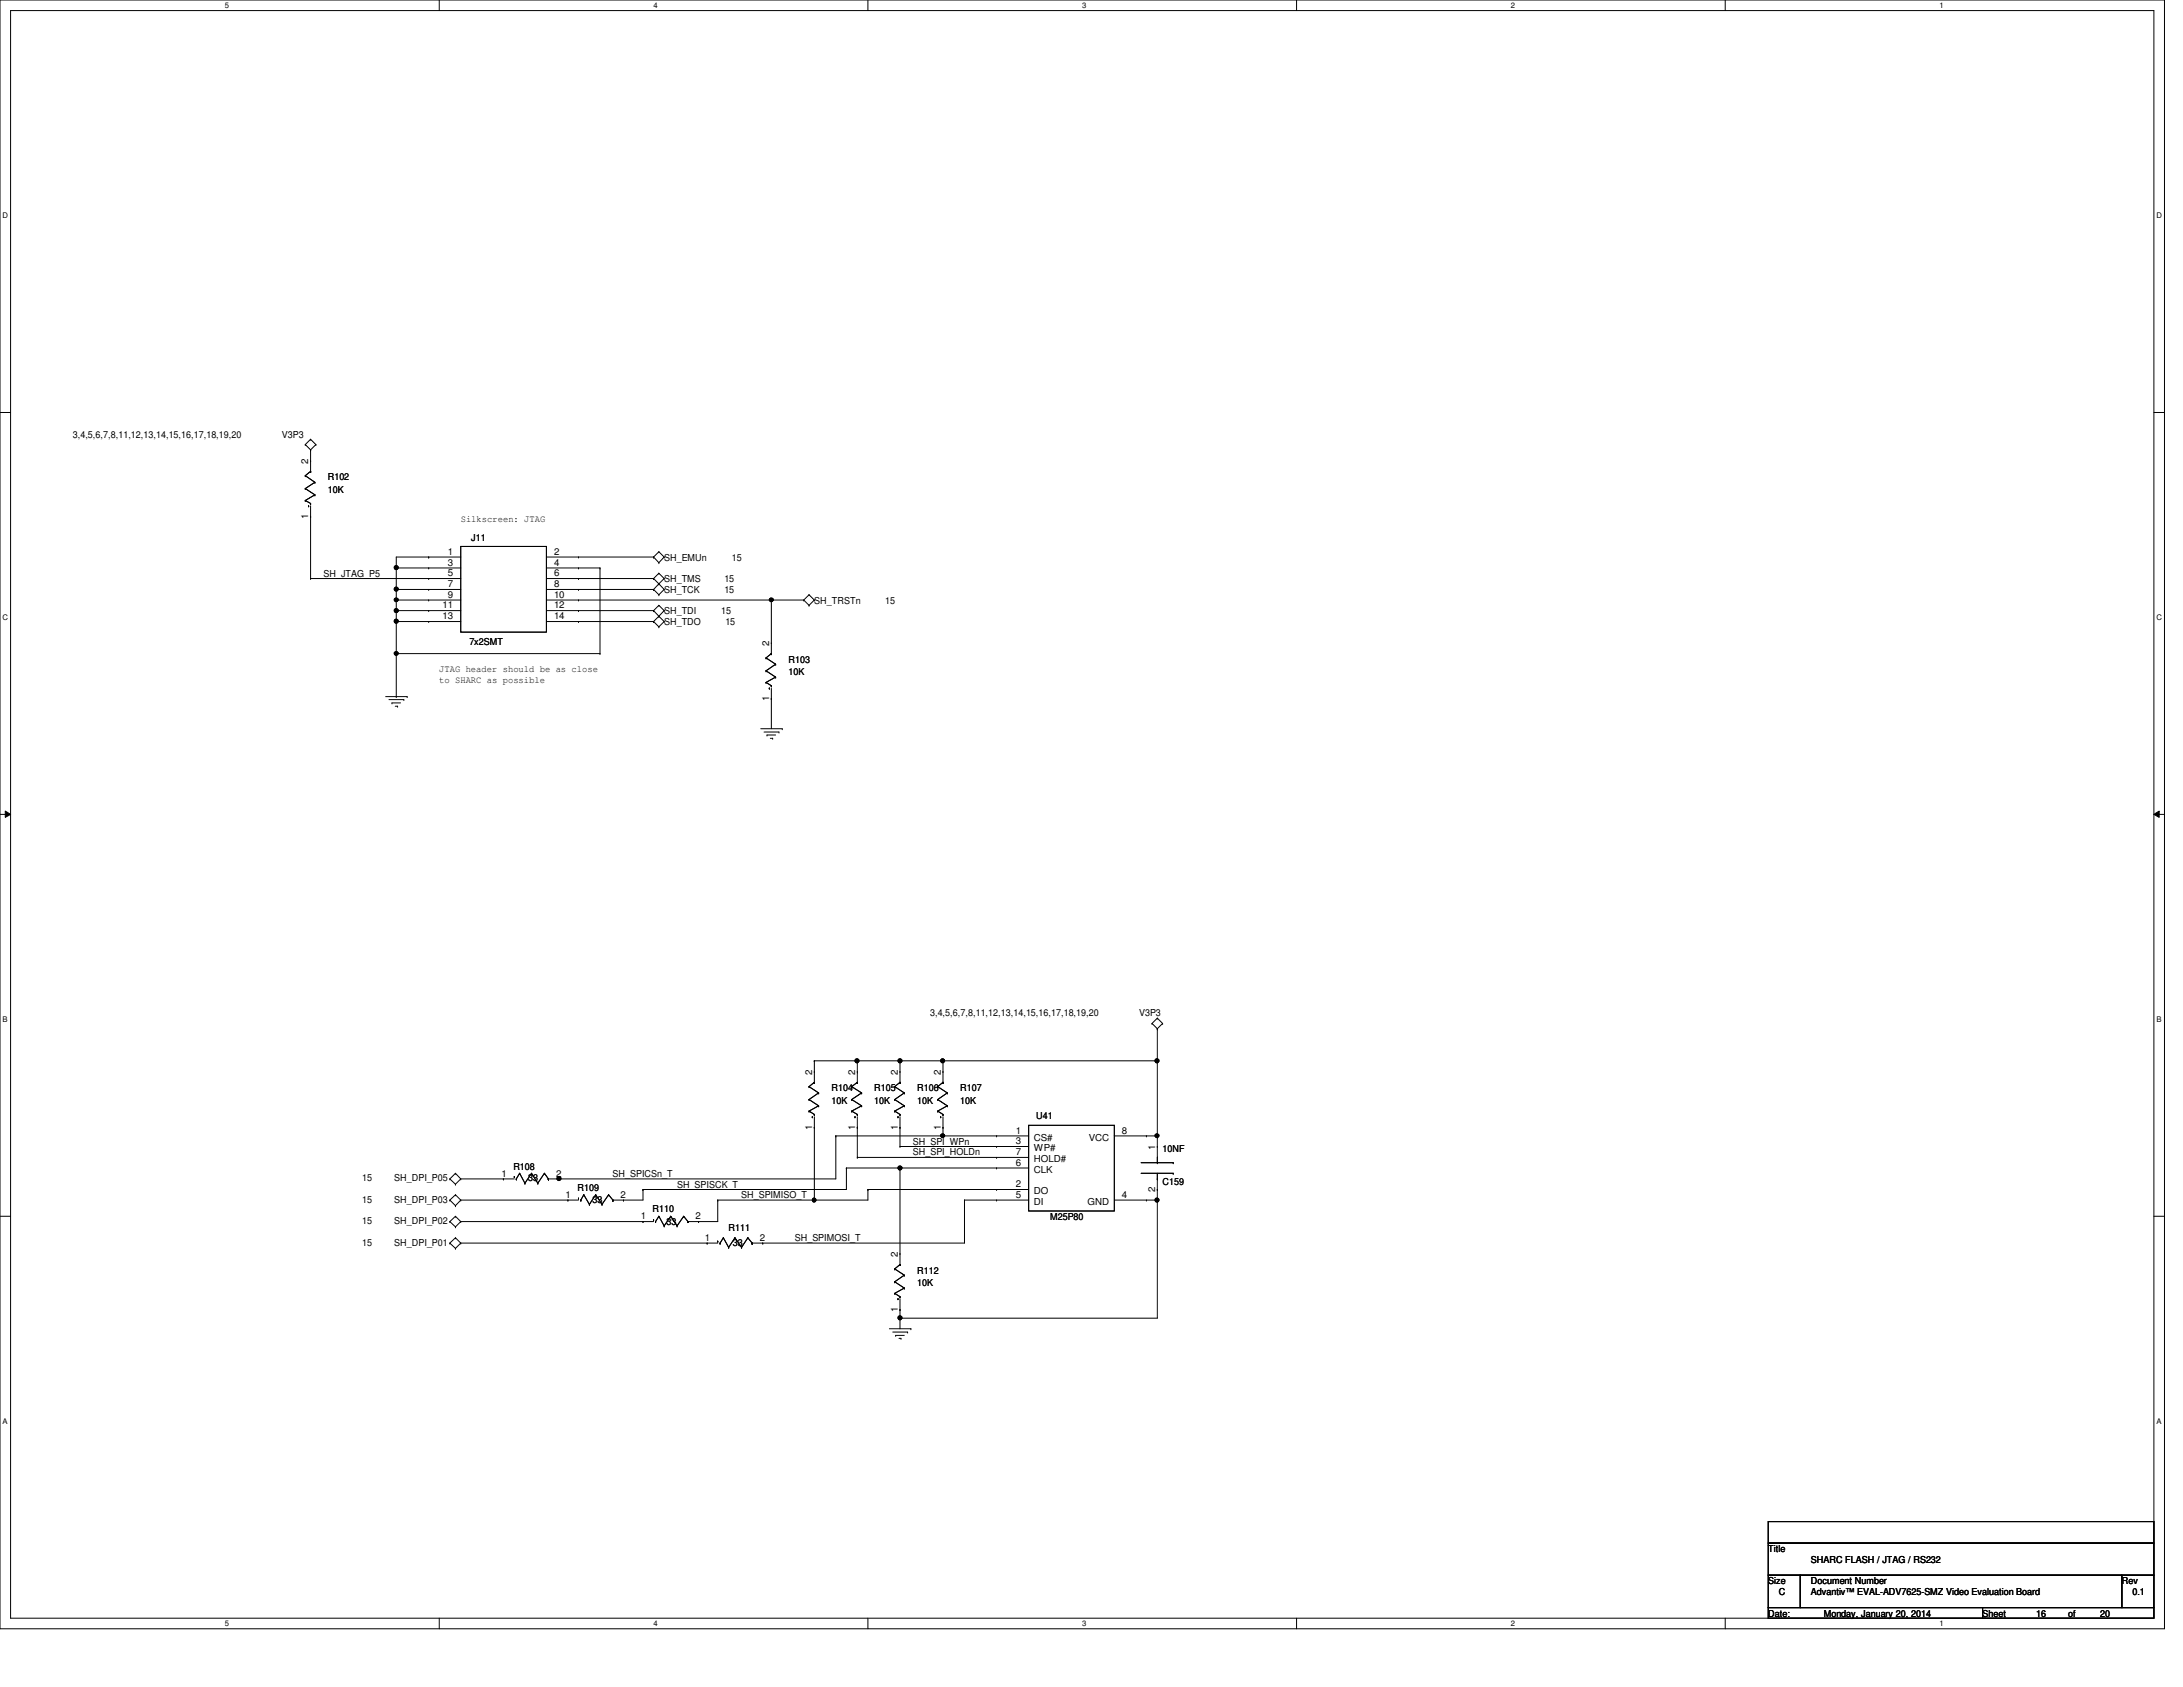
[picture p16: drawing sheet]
<svg xmlns="http://www.w3.org/2000/svg" width="279mm" height="216mm" viewBox="0 0 279 216" stroke-linecap="round" stroke-linejoin="round" font-family="sans-serif">
<defs><g id="words">
<g font-size="1.2">
<text x="9.3" y="56">3,4,5,6,7,8,11,12,13,14,15,16,17,18,19,20</text>
<text x="36.1" y="56">V3P3</text>
<text x="39.5" y="59.4" transform="rotate(-90 39.5 59.4)">2</text>
<text x="42" y="61.5">R102</text>
<text x="42" y="63.1">10K</text>
<text x="39.5" y="66.4" transform="rotate(-90 39.5 66.4)">1</text>
<text x="57.3" y="71">1</text>
<text x="59" y="66.8">Silkscreen: JTAG</text>
<text x="60.3" y="69.2">J11</text>
<text x="70.9" y="71">2</text>
<text x="85" y="71.8">SH_EMUn</text>
<text x="93.7" y="71.8">15</text>
<text x="41.4" y="73.8">SH_JTAG_P5</text>
<text x="56.6" y="77.9">11</text>
<text x="57.3" y="72.4">3</text>
<text x="57.3" y="73.7">5</text>
<text x="57.3" y="75.1">7</text>
<text x="57.3" y="76.5">9</text>
<text x="70.9" y="72.4">4</text>
<text x="70.9" y="73.7">6</text>
<text x="70.9" y="75.1">8</text>
<text x="70.9" y="76.5">10</text>
<text x="70.9" y="77.9">12</text>
<text x="85" y="74.5">SH_TMS</text>
<text x="85" y="75.9">SH_TCK</text>
<text x="92.7" y="74.5">15</text>
<text x="92.7" y="75.9">15</text>
<text x="104.2" y="77.3">SH_TRSTn</text>
<text x="113.3" y="77.3">15</text>
<text x="56.6" y="79.2">13</text>
<text x="60.1" y="82.6">7x2SMT</text>
<text x="70.9" y="79.2">14</text>
<text x="85" y="78.6">SH_TDI</text>
<text x="85" y="80">SH_TDO</text>
<text x="92.3" y="78.6">15</text>
<text x="92.8" y="80">15</text>
<text x="98.4" y="82.7" transform="rotate(-90 98.4 82.7)">2</text>
<text x="56.2" y="86">JTAG header should be as close</text>
<text x="56.2" y="87.4">to SHARC as possible</text>
<text x="98.4" y="89.7" transform="rotate(-90 98.4 89.7)">1</text>
<text x="100.9" y="84.8">R103</text>
<text x="100.9" y="86.4">10K</text>
<text x="119" y="130">3,4,5,6,7,8,11,12,13,14,15,16,17,18,19,20</text>
<text x="145.8" y="130">V3P3</text>
<text x="103.9" y="137.5" transform="rotate(-90 103.9 137.5)">2</text>
<text x="109.4" y="137.5" transform="rotate(-90 109.4 137.5)">2</text>
<text x="114.9" y="137.5" transform="rotate(-90 114.9 137.5)">2</text>
<text x="120.4" y="137.5" transform="rotate(-90 120.4 137.5)">2</text>
<text x="106.4" y="139.7">R104</text>
<text x="106.4" y="141.3">10K</text>
<text x="111.9" y="139.7">R105</text>
<text x="111.9" y="141.3">10K</text>
<text x="117.4" y="139.7">R106</text>
<text x="117.4" y="141.3">10K</text>
<text x="122.9" y="139.7">R107</text>
<text x="122.9" y="141.3">10K</text>
<text x="132.6" y="143.2">U41</text>
<text x="65.7" y="149.7">R108</text>
<text x="103.9" y="144.6" transform="rotate(-90 103.9 144.6)">1</text>
<text x="109.4" y="144.6" transform="rotate(-90 109.4 144.6)">1</text>
<text x="114.9" y="144.6" transform="rotate(-90 114.9 144.6)">1</text>
<text x="116.8" y="146.5">SH_SPI_WPn</text>
<text x="116.8" y="147.9">SH_SPI_HOLDn</text>
<text x="120.4" y="144.6" transform="rotate(-90 120.4 144.6)">1</text>
<text x="130" y="145.1">1</text>
<text x="130" y="146.4">3</text>
<text x="130" y="147.8">7</text>
<text x="130" y="149.2">6</text>
<text x="132.3" y="146">CS#</text>
<text x="132.3" y="147.3">WP#</text>
<text x="132.3" y="148.7">HOLD#</text>
<text x="139.4" y="146">VCC</text>
<text x="143.6" y="145.1">8</text>
<text x="147.8" y="147.2" transform="rotate(-90 147.8 147.2)">1</text>
<text x="148.8" y="147.5">10NF</text>
<text x="46.4" y="151.2">15</text>
<text x="46.4" y="153.9">15</text>
<text x="50.5" y="151.2">SH_DPI_P05</text>
<text x="50.5" y="153.9">SH_DPI_P03</text>
<text x="64.2" y="150.6">1</text>
<text x="67.6" y="151.2">33</text>
<text x="71.2" y="150.6">2</text>
<text x="72.4" y="153.3">1</text>
<text x="73.9" y="152.4">R109</text>
<text x="75.8" y="153.9">33</text>
<text x="78.4" y="150.6">SH_SPICSn_T</text>
<text x="79.4" y="153.3">2</text>
<text x="83.5" y="155.2">R110</text>
<text x="86.7" y="152">SH_SPISCK_T</text>
<text x="94.9" y="153.3">SH_SPIMISO_T</text>
<text x="130" y="151.9">2</text>
<text x="130" y="153.3">5</text>
<text x="132.3" y="152.8">DO</text>
<text x="132.3" y="154.2">DI</text>
<text x="132.3" y="150.1">CLK</text>
<text x="139.2" y="154.2">GND</text>
<text x="143.6" y="153.3">4</text>
<text x="147.8" y="152.5" transform="rotate(-90 147.8 152.5)">2</text>
<text x="148.8" y="151.6">C159</text>
<text x="46.4" y="159.4">15</text>
<text x="46.4" y="156.7">15</text>
<text x="50.5" y="159.4">SH_DPI_P01</text>
<text x="50.5" y="156.7">SH_DPI_P02</text>
<text x="82" y="156">1</text>
<text x="85.3" y="156.8">33</text>
<text x="89" y="156">2</text>
<text x="90.2" y="158.8">1</text>
<text x="93.3" y="157.5">R111</text>
<text x="93.8" y="159.4">33</text>
<text x="97.2" y="158.8">2</text>
<text x="101.7" y="158.8">SH_SPIMOSI_T</text>
<text x="114.9" y="160.9" transform="rotate(-90 114.9 160.9)">2</text>
<text x="134.4" y="156.1">M25P80</text>
<text x="114.9" y="167.9" transform="rotate(-90 114.9 167.9)">1</text>
<text x="117.4" y="163">R112</text>
<text x="117.4" y="164.6">10K</text>
<text x="226.3" y="198.6">Title</text>
<text x="226.3" y="202.7">Size</text>
<text x="231.8" y="202.7">Document Number</text>
<text x="231.8" y="200">SHARC FLASH / JTAG / RS232</text>
<text x="271.6" y="202.7">Rev</text>
<text x="226.3" y="206.9">Date:</text>
<text x="227.7" y="204.1">C</text>
<text x="231.8" y="204.1">Advantiv™ EVAL-ADV7625-SMZ Video Evaluation Board</text>
<text x="233.4" y="206.9">Monday, January 20, 2014</text>
<text x="253.7" y="206.9">Sheet</text>
<text x="260.6" y="206.9">16</text>
<text x="264.7" y="206.9">of</text>
<text x="268.8" y="206.9">20</text>
<text x="272.9" y="204.1">0.1</text>
</g>
<g font-size="1">
<text x="28.8" y="1">5</text>
<text x="83.7" y="1">4</text>
<text x="138.5" y="1">3</text>
<text x="193.4" y="1">2</text>
<text x="248.2" y="1">1</text>
<text x=".3" y="27.9">D</text>
<text x="276" y="27.9">D</text>
<text x=".3" y="79.4">C</text>
<text x="276" y="79.4">C</text>
<text x=".3" y="130.8">B</text>
<text x="276" y="130.8">B</text>
<text x=".3" y="182.2">A</text>
<text x="276" y="182.2">A</text>
<text x="28.8" y="208.1">5</text>
<text x="83.7" y="208.1">4</text>
<text x="138.5" y="208.1">3</text>
<text x="193.4" y="208.1">2</text>
<text x="248.2" y="208.1">1</text>
</g>
</g></defs>
<path d="M0 0h277v208.4h-277zM1.4 1.4h274.3v205.7h-274.3z" fill="none" stroke="#000" stroke-width=".13"/>
<g fill="#fff">
<path d="M28.8 .1h.5v1.1h-.5z"/>
<path d="M28.8 207.2h.5v1.1h-.5z"/>
</g>
<path d="M56.2 0v1.4M56.2 207.1v1.3" fill="none" stroke="#000" stroke-width=".13"/>
<g fill="#fff">
<path d="M83.7 .1h.5v1.1h-.5z"/>
<path d="M83.7 207.2h.5v1.1h-.5z"/>
</g>
<path d="M111.1 0v1.4M111.1 207.1v1.3" fill="none" stroke="#000" stroke-width=".13"/>
<g fill="#fff">
<path d="M138.5 .1h.6v1.1h-.6z"/>
<path d="M138.5 207.2h.6v1.1h-.6z"/>
</g>
<path d="M165.9 0v1.4M165.9 207.1v1.3" fill="none" stroke="#000" stroke-width=".13"/>
<g fill="#fff">
<path d="M193.4 .1h.5v1.1h-.5z"/>
<path d="M193.4 207.2h.5v1.1h-.5z"/>
</g>
<path d="M220.8 0v1.4M220.8 207.1v1.3" fill="none" stroke="#000" stroke-width=".13"/>
<g fill="#fff">
<path d="M248.2 .1h.6v1.1h-.6z"/>
<path d="M248.2 207.2h.6v1.1h-.6z"/>
<path d="M.3 27.1h.8v1.1h-.8z"/>
<path d="M276 27.1h.7v1.1h-.7z"/>
<path d="M.3 78.5h.8v1.1h-.8z"/>
<path d="M276 78.5h.7v1.1h-.7z"/>
</g>
<path d="M0 52.8h1.4M275.7 52.8h1.3" fill="none" stroke="#000" stroke-width=".13"/>
<g fill="#fff">
<path d="M.3 129.9h.7v1.1h-.7z"/>
<path d="M276 129.9h.6v1.1h-.6z"/>
</g>
<path d="M0 104.2h1.4M.7 103.8l.7 .4-.7 .4zM275.7 104.2l.7-.4v.8zM275.7 104.2h1.3" fill="none" stroke="#000" stroke-width=".13"/>
<path d="M.7 103.8l.7 .4-.7 .4zM275.7 104.2l.7-.4v.8z" fill="#000"/>
<g fill="#fff">
<path d="M.3 181.4h.7v1.1h-.7z"/>
<path d="M276 181.4h.6v1.1h-.6z"/>
</g>
<g fill="none" stroke="#000" stroke-width=".13">
<path d="M39.1 56.9h.1M39.1 56.9l.7 .7M39.8 57.6h.1M39.8 56.2h.1M39.8 59h.1M39.8 57.6v2.7M39.8 56.2l.6 .7M39.8 56.2l-.7 .7M40.4 56.9h.1M40.4 56.9l-.6 .7M39.1 64.1h.1M39.1 62.5h.1"/>
<path d="M39.1 60.9h.1M39.1 64.1l.7 .3M39.1 62.5l1.2 .8M39.1 60.9l1.2 .8M39.5 64.7h.1M39.8 74h.1M39.8 66.1h.1M39.8 60.3h.1M39.8 64.4h.1M39.8 64.7v9.3M39.8 74h19.2M39.8 60.3l-.7 .6"/>
<path d="M40.3 63.3h.1M40.3 61.7h.1M40.3 63.3l-1.2 .8M40.3 61.7l-1.2 .8M50.7 72.7h.1M50.7 75.4h.1M50.7 76.8h.1M50.7 78.1h.1M50.7 79.5h.1M50.7 72.7h8.3M50.7 75.4h8.3M50.7 76.8h8.3"/>
<path d="M50.7 78.1h8.3M50.7 79.5h8.3M54.9 71.3h.1M54.9 72.7h.1M54.9 74h.1M54.9 75.4h.1M54.9 76.8h.1M54.9 78.1h.1M54.9 79.5h.1M59 69.9h10.9v11h-10.9zM59 71.3h-8.3v17.9M69.9 72.7h6.9"/>
<path d="M69.9 75.4h13.8M69.9 76.8h33M69.9 71.3h13.8M69.9 78.1h13.8M69.9 79.5h13.8M69.9 74h13.8M74 71.3h.1M74 72.7h.1M74 74h.1M74 75.4h.1M74 76.8h.1M74 78.1h.1"/>
<path d="M74 79.5h.1M76.8 72.7h.1M76.8 72.7v11M83.7 71.3h.1M83.7 74h.1M83.7 78.1h.1M83.7 79.5h.1M83.7 75.4h.1M83.7 74l.6 .7M83.7 75.4l.6 .7M83.7 78.1l.6 .8M83.7 79.5l.6 .7"/>
<path d="M83.7 71.3l.6 .7M84.3 73.4h.1M84.3 74.7h.1M84.3 76.1h.1M84.3 77.5h.1M84.3 78.9h.1M84.3 70.6h.1M84.3 72h.1M84.3 73.4l-.6 .6M84.3 73.4l.7 .6M84.3 74.7l-.6 .7M84.3 74.7l.7 .7"/>
<path d="M84.3 77.5l-.6 .6M84.3 77.5l.7 .6M84.3 78.9l-.6 .6M84.3 78.9l.7 .6M84.3 70.6l-.6 .7M84.3 70.6l.7 .7M85 74h.1M85 75.4h.1M85 78.1h.1M85 79.5h.1M85 71.3h.1M85 74l-.7 .7"/>
<path d="M85 75.4l-.7 .7M85 78.1l-.7 .8M85 79.5l-.7 .7M85 71.3l-.7 .7M98.7 76.8h.1M98.7 76.8v6.9M102.9 76.8h.1M102.9 76.8l.6 .7M103.5 76.1h.1M103.5 77.5h.1M103.5 76.1l-.6 .7M103.5 76.1l.7 .7"/>
<path d="M104.2 76.8h.1M104.2 76.8l-.7 .7M49.4 89.2h2.7M49.8 89.5h1.9M50.2 90h.1M50.2 90h1.1M50.6 90.4h.3M50.7 83.7h.1M50.7 89.2h.1M50.7 83.7h26.1M50.9 90.4h.1M51.7 89.5h.1"/>
<path d="M52.1 89.2h.1M76.8 83.7h.1M84.3 80.2h.1M97.4 93.3h2.7M97.8 93.7h1.9M98 87.3h.1M98 85.9h.1M98 84.2h.1M98 87.3l.7 .5M98 85.9l1.3 .8M98 84.2l1.3 .8M98.2 94.1h.1"/>
<path d="M98.2 94.1h1.1M98.5 88.1h.1M98.6 94.5h.3M98.7 89.4h.1M98.7 83.7h.1M98.7 87.8h.1M98.7 82.3h.1M98.7 88.1v5.2M98.7 83.7l-.7 .5M98.9 94.5h.1M99.3 86.7h.1M99.3 85h.1"/>
<path d="M99.3 86.7l-1.3 .6M99.3 85l-1.3 .9M99.7 93.7h.1M100.1 93.3h.1M103.5 139.1h.1M103.5 139.1l1.3 .8M104.2 135.8h.1M104.2 138.5h.1M104.2 137.2h.1M104.2 135.8h43.9M104.2 135.8v2.7M104.2 138.5l-.7 .6"/>
<path d="M104.8 139.9h.1M104.8 139.9l-1.3 .8M109 139.1h.1M109 139.1l1.3 .8M109.7 135.8h.1M109.7 138.5h.1M109.7 137.2h.1M109.7 135.8v2.7M109.7 138.5l-.7 .6M110.3 139.9h.1M110.3 139.9l-1.3 .8M114.5 139.1h.1"/>
<path d="M114.5 139.1l1.2 .8M115.2 135.8h.1M115.2 138.5h.1M115.2 137.2h.1M115.2 135.8v2.7M115.2 138.5l-.7 .6M115.7 139.9h.1M115.7 139.9l-1.2 .8M120 139.1h.1M120 139.1l1.2 .8M120.7 135.8h.1M120.7 138.5h.1"/>
<path d="M120.7 137.2h.1M120.7 135.8v2.7M120.7 138.5l-.7 .6M121.2 139.9h.1M121.2 139.9l-1.2 .8M147.4 131h.1M147.4 131l.7 .7M148.1 135.8h.1M148.1 131.7h.1M148.1 130.3h.1M148.1 131.7v17.1M148.1 130.3l.7 .7"/>
<path d="M148.1 130.3l-.7 .7M148.8 131h.1M148.8 131l-.7 .7M0 155.7h1.4M57.6 150.9h.1M57.6 153.6h.1M57.6 159.1h.1M57.6 156.3h.1M57.6 150.9l.7 .7M57.6 153.6l.7 .7M57.6 159.1l.7 .7M57.6 156.3l.7 .7"/>
<path d="M58.3 150.2h.1M58.3 151.6h.1M58.3 152.9h.1M58.3 154.3h.1M58.3 158.4h.1M58.3 159.8h.1M58.3 155.7h.1M58.3 157h.1M58.3 150.2l.7 .7M58.3 150.2l-.7 .7M58.3 152.9l.7 .7M58.3 152.9l-.7 .7"/>
<path d="M58.3 158.4l.7 .7M58.3 158.4l-.7 .7M58.3 155.7l.7 .6M58.3 155.7l-.7 .6M59 150.9h.1M59 153.6h.1M59 159.1h.1M59 156.3h.1M59 153.6h15M59 150.9h6.8M59 156.3h24.7M59 159.1h32.9"/>
<path d="M59 150.9l-.7 .7M59 153.6l-.7 .7M59 159.1l-.7 .7M59 156.3l-.7 .7M64.4 150.9h.1M65.8 150.6h.1M66.1 150.9h.1M66.5 150.2h.1M66.5 150.2l-.4 .7M66.5 150.2l.7 1.2M67.2 151.4h.1M68 150.2h.1"/>
<path d="M68 150.2l-.8 1.2M68 150.2l.8 1.2M68.8 151.4h.1M69.7 150.2h.1M69.7 150.2l-.9 1.2M69.7 150.2l.5 .7M70.2 150.9h.1M71.6 150.9h.1M72.7 153.6h.1M74 153.3h.1M74.3 153.6h.1M74.7 152.9h.1"/>
<path d="M74.7 152.9l-.4 .7M74.7 152.9l.7 1.2M75.4 154.1h.1M76.2 152.9h.1M76.2 152.9l-.8 1.2M76.2 152.9l.8 1.2M77 154.1h.1M77.9 152.9h.1M77.9 152.9l-.9 1.2M77.9 152.9l.5 .7M78.4 153.6h.1M79.8 153.6h.1"/>
<path d="M82.3 152.2h.1M82.3 156.3h.1M82.3 152.2v1.4h-3.9M83.7 156.1h.1M83.9 156.3h.1M84.3 155.7h.1M84.3 155.7l-.4 .6M84.3 155.7l.7 1.2M85 156.9h.1M85.9 155.7h.1M85.9 155.7l-.9 1.2M85.9 155.7l.8 1.2"/>
<path d="M86.7 156.9h.1M87.5 155.7h.1M87.5 155.7l-.8 1.2M87.5 155.7l.6 .6M88.1 156.3h.1M89.4 156.3h.1M90.5 159.1h.1M91.9 153.6h.1M91.9 158.8h.1M91.9 153.6v2.7h-3.8M92.2 159.1h.1M92.6 158.4h.1"/>
<path d="M92.6 158.4l-.4 .7M92.6 158.4l.7 1.2M93.3 159.6h.1M94.1 158.4h.1M94.1 158.4l-.8 1.2M94.1 158.4l.8 1.2M94.9 159.6h.1M95.7 158.4h.1M95.7 158.4l-.8 1.2M95.7 158.4l.6 .7M96.3 159.1h.1M97.6 159.1h.1"/>
<path d="M103.5 142.2h.1M103.5 140.7h.1M103.5 142.2l.7 .4M103.5 140.7l1.3 .8M104 142.9h.1M104 153.4l.2-.1 .2 .1v.4h-.2h-.2zM104.2 153.6h.1M104.2 144.3h.1M104.2 142.6h.1M104.2 142.9v10.7M104.8 141.5h.1M104.8 141.5l-1.3 .7"/>
<path d="M107 145.4h.1M107 145.4h24.7M107 145.4v5.5h-36.8M108.3 149.5h.1M108.3 149.5v2.7h-26M108.3 149.5h23.4M109 142.2h.1M109 140.7h.1M109 142.2l.7 .4M109 140.7l1.3 .8M109.4 142.9h.1M109.7 148.1h.1"/>
<path d="M109.7 144.3h.1M109.7 142.6h.1M109.7 148.1h22M109.7 142.9v5.2M110.3 141.5h.1M110.3 141.5l-1.3 .7M111.1 152.2h.1M111.1 152.2v1.4h-19.2M111.1 152.2h20.6M114.5 142.2h.1M114.5 140.7h.1M114.5 142.2l.7 .4"/>
<path d="M114.5 140.7l1.2 .8M114.9 142.9h.1M115.2 144.3h.1M115.2 146.7h.1M115.2 149.5h.1M115.2 142.6h.1M115.2 142.9v3.8M115.2 149.5v12.3M115.2 146.7h16.5M115.7 141.5h.1M115.7 141.5l-1.2 .7M120 142.2h.1"/>
<path d="M120 140.7h.1M120 142.2l.7 .4M120 140.7l1.2 .8M120.4 142.9h.1M120.7 145.4h.1M120.7 144.3h.1M120.7 142.6h.1M120.7 142.9v2.5M121.2 141.5h.1M121.2 141.5l-1.2 .7M123.4 153.6h.1M123.4 153.6h8.3"/>
<path d="M123.4 153.6v5.5h-27.1M127.6 145.4h.1M127.6 146.7h.1M127.6 148.1h.1M127.6 152.2h.1M127.6 153.6h.1M127.6 149.5h.1M131.7 144h10.9v11h-10.9zM142.6 145.4h5.5M142.6 153.6h5.5M146 148.8h4.2M146 150.2h4.2"/>
<path d="M146.7 145.4h.1M146.7 153.6h.1M148.1 145.4h.1M148.1 152.2h.1M148.1 153.6h.1M148.1 150.9h.1M148.1 148.8h.1M148.1 146.7h.1M148.1 150.2v18.5h-32.9M150.2 148.8h.1M150.2 150.2h.1M275.7 155.7h1.3"/>
<path d="M113.8 170.1h2.8M114.3 170.5h1.9M114.5 165.5h.1M114.5 164h.1M114.5 162.4h.1M114.5 165.5l.7 .4M114.5 164l1.2 .8M114.5 162.4l1.2 .8M114.6 170.9h.1M114.6 170.9h1.1M114.9 166.2h.1M115.1 171.3h.2"/>
<path d="M115.2 168.7h.1M115.2 167.6h.1M115.2 161.8h.1M115.2 165.9h.1M115.2 160.4h.1M115.2 166.2v3.9M115.2 161.8l-.7 .6M115.3 171.3h.1M115.7 164.8h.1M115.7 163.2h.1M115.7 164.8l-1.2 .7M115.7 163.2l-1.2 .8"/>
<path d="M116.2 170.5h.1M116.6 170.1h.1M226.3 194.7h49.4v2.8h-49.4zM226.3 197.5h49.4v4.1h-49.4zM226.3 201.6h4.1v4.1h-4.1zM226.3 205.7h27.4v1.4h-27.4zM230.4 201.6h41.2v4.1h-41.2zM253.7 205.7h22v1.4h-22zM271.6 201.6h4.1v4.1h-4.1z"/>
<circle cx="50.7" cy="78.1" r=".26"/>
<circle cx="50.7" cy="79.5" r=".26"/>
<circle cx="50.7" cy="75.4" r=".26"/>
<circle cx="50.7" cy="72.6" r=".26"/>
<circle cx="50.7" cy="76.8" r=".25"/>
<circle cx="98.7" cy="76.8" r=".25"/>
<circle cx="50.7" cy="83.6" r=".25"/>
<circle cx="109.7" cy="135.8" r=".26"/>
<circle cx="115.2" cy="135.8" r=".26"/>
<circle cx="120.6" cy="135.8" r=".26"/>
<circle cx="148.1" cy="135.8" r=".26"/>
<circle cx="71.5" cy="150.8" r=".26"/>
<circle cx="115.2" cy="149.5" r=".26"/>
<circle cx="120.7" cy="145.3" r=".25"/>
<circle cx="148.1" cy="153.6" r=".26"/>
<circle cx="148.1" cy="145.3" r=".25"/>
<circle cx="115.2" cy="168.7" r=".26"/>
</g>
<g fill="#000">
<path d="M104 153.4l.2-.1 .2 .1v.4h-.2h-.2z" fill-rule="evenodd"/>
<path d="M104 153.4l.2-.1 .2 .1v.4h-.2h-.2z" fill-rule="evenodd"/>
<circle cx="50.7" cy="78.1" r=".26"/>
<circle cx="50.7" cy="79.5" r=".26"/>
<circle cx="50.7" cy="75.4" r=".26"/>
<circle cx="50.7" cy="72.6" r=".26"/>
<circle cx="50.7" cy="76.8" r=".25"/>
<circle cx="98.7" cy="76.8" r=".25"/>
<circle cx="50.7" cy="83.6" r=".25"/>
<circle cx="109.7" cy="135.8" r=".26"/>
<circle cx="115.2" cy="135.8" r=".26"/>
<circle cx="120.6" cy="135.8" r=".26"/>
<circle cx="148.1" cy="135.8" r=".26"/>
<circle cx="71.5" cy="150.8" r=".26"/>
<circle cx="115.2" cy="149.5" r=".26"/>
<circle cx="120.7" cy="145.3" r=".25"/>
<circle cx="148.1" cy="153.6" r=".26"/>
<circle cx="148.1" cy="145.3" r=".25"/>
<circle cx="115.2" cy="168.7" r=".26"/>
</g>
<use href="#words"/>
</svg>
